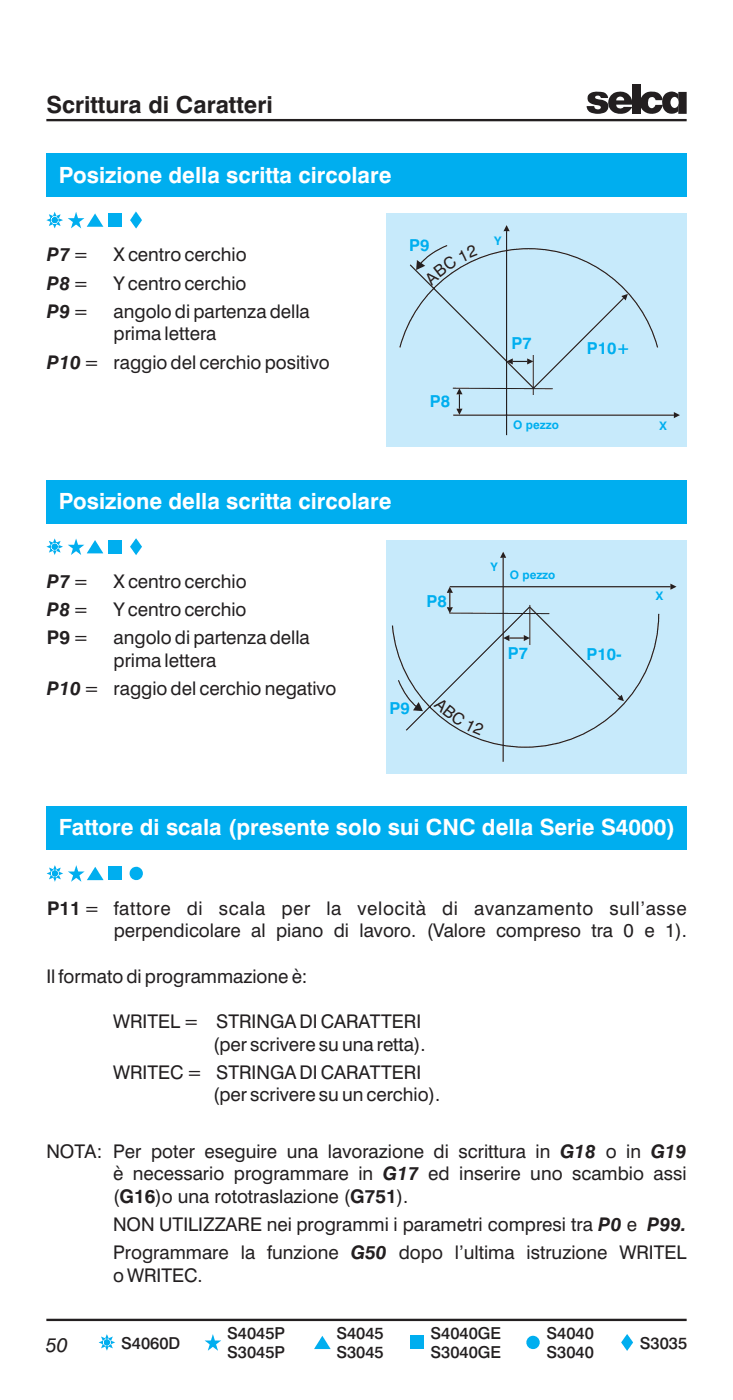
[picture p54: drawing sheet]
<svg xmlns="http://www.w3.org/2000/svg" width="110mm" height="210mm" viewBox="0 0 110 210" stroke-linecap="round" stroke-linejoin="round" font-family="sans-serif">
<defs><g id="words">
<text font-size="3.5" fill="#231f20" x="7" y="17">Scrittura di Caratteri</text>
<g font-size="3.4" fill="#fff">
<text x="8.8" y="27.5">Posizione della scritta circolare</text>
<text x="8.8" y="76.3">Posizione della scritta circolare</text>
<text x="8.8" y="125.3">Fattore di scala (presente solo sui CNC della Serie S4000)</text>
</g>
<text font-size="3" fill="#231f20" x="6.9" y="202.9">50</text>
<g font-size="2.8" fill="#231f20">
<text x="7" y="39.2">P7 =</text>
<text x="17" y="39.2">Xcentrocerchio</text>
<text x="7" y="43.4">P8 =</text>
<text x="7" y="47.7">P9 =</text>
<text x="17" y="43.4">Ycentrocerchio</text>
<text x="17" y="47.7">angolodipartenzadella</text>
<text x="17" y="51.1">primalettera</text>
<text x="7" y="55.3">P10 =</text>
<text x="17" y="55.3">raggiodelcerchiopositivo</text>
<text x="7" y="88.2">P7 =</text>
<text x="17" y="88.2">Xcentrocerchio</text>
<text x="7" y="92.4">P8 =</text>
<text x="17" y="92.4">Ycentrocerchio</text>
<text x="7" y="96.7">P9 =</text>
<text x="17" y="96.7">angolodipartenzadella</text>
<text x="17" y="100.1">primalettera</text>
<text x="7" y="104.3">P10 =</text>
<text x="17" y="104.3">raggiodelcerchionegativo</text>
<text x="7.1" y="137.2">P11 =</text>
<text x="17.1" y="137.2">fattore</text>
<text x="28" y="137.2">di</text>
<text x="32.8" y="137.2">scala</text>
<text x="42.2" y="137.2">per</text>
<text x="48.9" y="137.2">la</text>
<text x="53.6" y="137.2">velocità</text>
<text x="66.3" y="137.2">di</text>
<text x="71.1" y="137.2">avanzamento</text>
<text x="91.4" y="137.2">sull’asse</text>
<text x="17.1" y="140.6">perpendicolare al piano di lavoro. (Valore compreso tra 0 e 1).</text>
<text x="7" y="147.5">Ilformatodiprogrammazioneè:</text>
<text x="17" y="154.3">WRITEL=</text>
<text x="32.4" y="154.3">STRINGADICARATTERI</text>
<text x="17" y="161.9">WRITEC=</text>
<text x="32" y="157.6">(perscriveresuunaretta).</text>
<text x="32.4" y="161.9">STRINGADICARATTERI</text>
<text x="32" y="165.2">(perscriveresuuncerchio).</text>
<text x="7" y="173.7">NOTA: Per poter eseguire una lavorazione di scrittura in G18 o in G19</text>
<text x="17" y="177.1">è necessario programmare in G17 ed inserire uno scambio assi</text>
<text x="17" y="180.5">(G16)o una rototraslazione (G751).</text>
<text x="17" y="184.7">NON UTILIZZARE nei programmi i parametri compresi tra P0 e P99.</text>
<text x="17" y="188.9">Programmare la funzione G50 dopo l’ultima istruzione WRITEL</text>
<text x="17" y="192.3">oWRITEC.</text>
</g>
<g font-size="2.5" fill="#00aeef">
<text x="61.4" y="37.6">P9</text>
<text x="76.7" y="52.4">P7</text>
<text x="88" y="53.1">P10+</text>
<text x="64.5" y="61.1">P8</text>
<text x="63.9" y="91.1">P8</text>
<text x="76.2" y="98.9">P7</text>
<text x="88" y="99.1">P10-</text>
<text x="58.4" y="107.1">P9</text>
</g>
<g font-size="2.5" fill="#231f20">
<text x="65.9" y="41.8" transform="rotate(-38 65.9 41.8)">B</text>
<text x="67.2" y="40.7" transform="rotate(-34 67.2 40.7)">C</text>
<text x="69.3" y="39.4" transform="rotate(-26 69.3 39.4)">1</text>
<text x="70.4" y="38.8" transform="rotate(-22 70.4 38.8)">2</text>
<text x="64.7" y="42.8" transform="rotate(-43 64.7 42.8)">A</text>
<text x="65" y="106" transform="rotate(42 65 106)">A</text>
<text x="66.2" y="107" transform="rotate(39 66.2 107)">B</text>
<text x="67.5" y="108" transform="rotate(34 67.5 108)">C</text>
<text x="69.6" y="109.3" transform="rotate(26 69.6 109.3)">1</text>
<text x="70.8" y="109.9" transform="rotate(23 70.8 109.9)">2</text>
<text x="18.2" y="202.4">S4060D</text>
<text x="34.1" y="200.8">S4045P</text>
<text x="34.1" y="203.8">S3045P</text>
<text x="50.4" y="200.8">S4045</text>
<text x="50.4" y="203.8">S3045</text>
<text x="64.5" y="200.8">S4040GE</text>
<text x="64.5" y="203.8">S3040GE</text>
<text x="81.9" y="200.8">S4040</text>
<text x="81.9" y="203.8">S3040</text>
<text x="95.9" y="202.4">S3035</text>
</g>
<g font-size="1.8" fill="#00aeef">
<text x="74.1" y="36.7">Y</text>
<text x="77" y="64.3">O pezzo</text>
<text x="98.9" y="64.5">X</text>
<text x="73.6" y="85.7">Y</text>
<text x="76.4" y="86.8">O pezzo</text>
<text x="98.4" y="90">X</text>
</g>
</g></defs>
<path d="M7 18h96" fill="none" stroke="#231f20" stroke-width=".35"/>
<path d="M94.8 12.7h1.2v4.4h-1.2z" fill="#231f20"/>
<g fill="#231f20">
<path d="M91.6 14.4a1.73 1.73 0 0 0-.1 2.1 1.73 1.73 0 0 0 2.1 .5 1.81 1.81 0 0 0 1.2-1h-1.3a.62 .62 0 0 1-.7 .3 .62 .62 0 0 1-.4-.6h2.4a1.84 1.84 0 0 0-1.1-1.9 1.84 1.84 0 0 0-2.1 .6zM92.5 14.7a.6 .6 0 0 1 .6-.2 .6 .6 0 0 1 .5 .6h-1.2z" fill-rule="evenodd"/>
<path d="M88.3 14.2a2.37 2.37 0 0 1 2.7 0l.2 .5h-1.1l-.1-.1a.46 .46 0 0 0-.8 0l.3 .3a1.63 1.63 0 0 1 1.7 .8 1.13 1.13 0 0 1-1.2 1.4 1.76 1.76 0 0 1-2-.8v-.4h1.1a.55 .55 0 0 0 .3 .5 .55 .55 0 0 0 .6-.1l.1-.2-.2-.2-1-.2a.92 .92 0 0 1-.6-1.5z" fill-rule="evenodd"/>
<path d="M96.4 14.3a1.81 1.81 0 0 1 2.9 .4v.3h-1a.58 .58 0 0 0-.7-.4 .58 .58 0 0 0-.4 .7 .66 .66 0 0 0 .7 .9l.4-.5h1.1a1.72 1.72 0 0 1-2.5 1.2 1.72 1.72 0 0 1-.5-2.6z" fill-rule="evenodd"/>
<path d="M101.7 13.8h1.3v3.3h-1.3z" fill-rule="evenodd"/>
<path d="M99.7 14.1a1.46 1.46 0 0 1 2 .1v.9a.62 .62 0 0 0-.8-.5 .62 .62 0 0 0-.4 .8 .62 .62 0 0 0 .5 .8 .62 .62 0 0 0 .7-.5v1a1.48 1.48 0 0 1-1.7 .2 1.48 1.48 0 0 1-.7-1.6v-.5z" fill-rule="evenodd"/>
</g>
<path d="M7 198h96" fill="none" stroke="#231f20" stroke-width=".35"/>
<g fill="#00aeef">
<path d="M94 200.1l.9 1.3-.9 1.3-.9-1.3z" fill-rule="evenodd"/>
<path d="M48.3 200.4l1.3 2h-2.5z" fill-rule="evenodd"/>
<path d="M15.1 200.5l2.2 .9-2.2 .9 .9-2.1 .9 2.1-2.1-.9 2.1-.9-.9 2.2z" fill-rule="evenodd"/>
<path d="M7.3 32.1l2.2 .9-2.2 .9 .9-2.1 .9 2.1-2.1-.9 2.1-.9-.9 2.2z" fill-rule="evenodd"/>
<path d="M14.3 32l1.2 2h-2.5z" fill-rule="evenodd"/>
<path d="M20.4 31.7l.9 1.3-.9 1.3-.9-1.3z" fill-rule="evenodd"/>
<circle cx="79.9" cy="201.4" r="1"/>
</g>
<g fill="#00aeef">
<path d="M30.7 201.1h.9l.3-.9 .3 .9h1l-.8 .6 .3 1-.8-.6-.8 .6 .3-1z"/>
<path d="M61.5 200.4h2v2h-2z"/>
<path d="M7 23h96v6.5h-96z"/>
<path d="M10.2 32.7h.9l.3-.9 .3 .9h1l-.8 .6 .3 1-.8-.6-.8 .6 .3-1z"/>
<path d="M16.3 32h2v2h-2z"/>
</g>
<path d="M58 32h45v35h-45z" fill="#c7eafb"/>
<path d="M76 34.7v30.6" fill="none" stroke="#231f20" stroke-width=".18"/>
<path d="M76 33.8l.4 .9h-.9z" fill="#231f20"/>
<path d="M68 62.3h33" fill="none" stroke="#231f20" stroke-width=".18"/>
<path d="M101 61.8l1 .5-1 .4z" fill="#231f20"/>
<path d="M67.9 58.2l15 .1" fill="none" stroke="#231f20" stroke-width=".15"/>
<path d="M93.5 44.7l-13.5 13.5" fill="none" stroke="#231f20" stroke-width=".18"/>
<path d="M93.2 44.4l.9-.3-.3 1z" fill="#231f20"/>
<path d="M80 53.3v6" fill="none" stroke="#231f20" stroke-width=".15"/>
<path d="M61.5 39.7l18.5 18.5M60 52.1a20 20 0 0 1 19.3-14.8 20 20 0 0 1 19.3 14.8M68.9 59.2v2.1" fill="none" stroke="#231f20" stroke-width=".18"/>
<g fill="#231f20">
<path d="M68.9 58.2l.4 1h-.9z"/>
<path d="M68.4 61.3h.9l-.4 .9z"/>
</g>
<path d="M76.9 54.2h2.2" fill="none" stroke="#231f20" stroke-width=".18"/>
<g fill="#231f20">
<path d="M76 54.2l.9-.4v.9z"/>
<path d="M79 53.8l1 .4-1 .5z"/>
</g>
<path d="M67 36.8a9.8 9.8 0 0 0-4 2.9" fill="none" stroke="#231f20" stroke-width=".18"/>
<path d="M62.5 39l1.3 .9-1.4 .6z" fill="#231f20"/>
<g fill="#00aeef">
<path d="M7 72h96v6.5h-96z"/>
<path d="M10.2 81.7h.9l.3-.9 .3 .9h1l-.8 .6 .3 1-.8-.6-.8 .6 .3-1z"/>
<path d="M16.3 81h2v2h-2z"/>
</g>
<g fill="#00aeef">
<path d="M7.3 81.1l2.2 .9-2.2 .9 .9-2.1 .9 2.1-2.1-.9 2.1-.9-.9 2.2z" fill-rule="evenodd"/>
<path d="M14.3 81l1.2 2h-2.5z" fill-rule="evenodd"/>
<path d="M20.4 80.7l.9 1.3-.9 1.3-.9-1.3z" fill-rule="evenodd"/>
</g>
<path d="M58 81h45v35h-45z" fill="#c7eafb"/>
<path d="M75.4 83.7v30.6" fill="none" stroke="#231f20" stroke-width=".18"/>
<path d="M75.4 82.8l.5 .9h-.9z" fill="#231f20"/>
<path d="M67.4 88h33.1" fill="none" stroke="#231f20" stroke-width=".18"/>
<path d="M100.5 87.6l.9 .4-.9 .5z" fill="#231f20"/>
<path d="M67.4 92l15 .1" fill="none" stroke="#231f20" stroke-width=".15"/>
<path d="M79.4 91.1l13.5 13.5" fill="none" stroke="#231f20" stroke-width=".18"/>
<path d="M92.6 104.9l.6-.7 .3 1z" fill="#231f20"/>
<path d="M79.4 90.8v6" fill="none" stroke="#231f20" stroke-width=".15"/>
<path d="M67.4 88.9v2.2M79.4 91.1l-18.5 18.5M98.8 92.1a20 20 0 0 1-19.2 20 20 20 0 0 1-20.8-18.3" fill="none" stroke="#231f20" stroke-width=".18"/>
<g fill="#231f20">
<path d="M67.4 88l.5 .9h-.9z"/>
<path d="M67 91.1h.9l-.5 .9z"/>
</g>
<path d="M76.4 95.7h2.1" fill="none" stroke="#231f20" stroke-width=".18"/>
<g fill="#231f20">
<path d="M75.5 95.7l.9-.4v.9z"/>
<path d="M78.5 95.3l1 .4-1 .5z"/>
</g>
<path d="M59.7 102.1a9.8 9.8 0 0 0 2.9 4" fill="none" stroke="#231f20" stroke-width=".18"/>
<path d="M62.8 105.3l.6 1.4-1.5-.1z" fill="#231f20"/>
<g fill="#00aeef">
<path d="M7 121h96v6.5h-96z"/>
<path d="M10.2 130.7h.9l.3-.9 .3 .9h1l-.8 .6 .3 1-.8-.6-.7 .6 .3-1z"/>
<path d="M16.3 130h2v2h-2z"/>
</g>
<g fill="#00aeef">
<path d="M7.3 130.2l2.2 .8-2.2 .9 .9-2.1 .9 2.1-2.1-.9 2.1-.8-.9 2.1z" fill-rule="evenodd"/>
<path d="M14.3 130l1.2 2h-2.5z" fill-rule="evenodd"/>
<circle cx="20.4" cy="131" r="1"/>
</g>
<use href="#words"/>
</svg>
